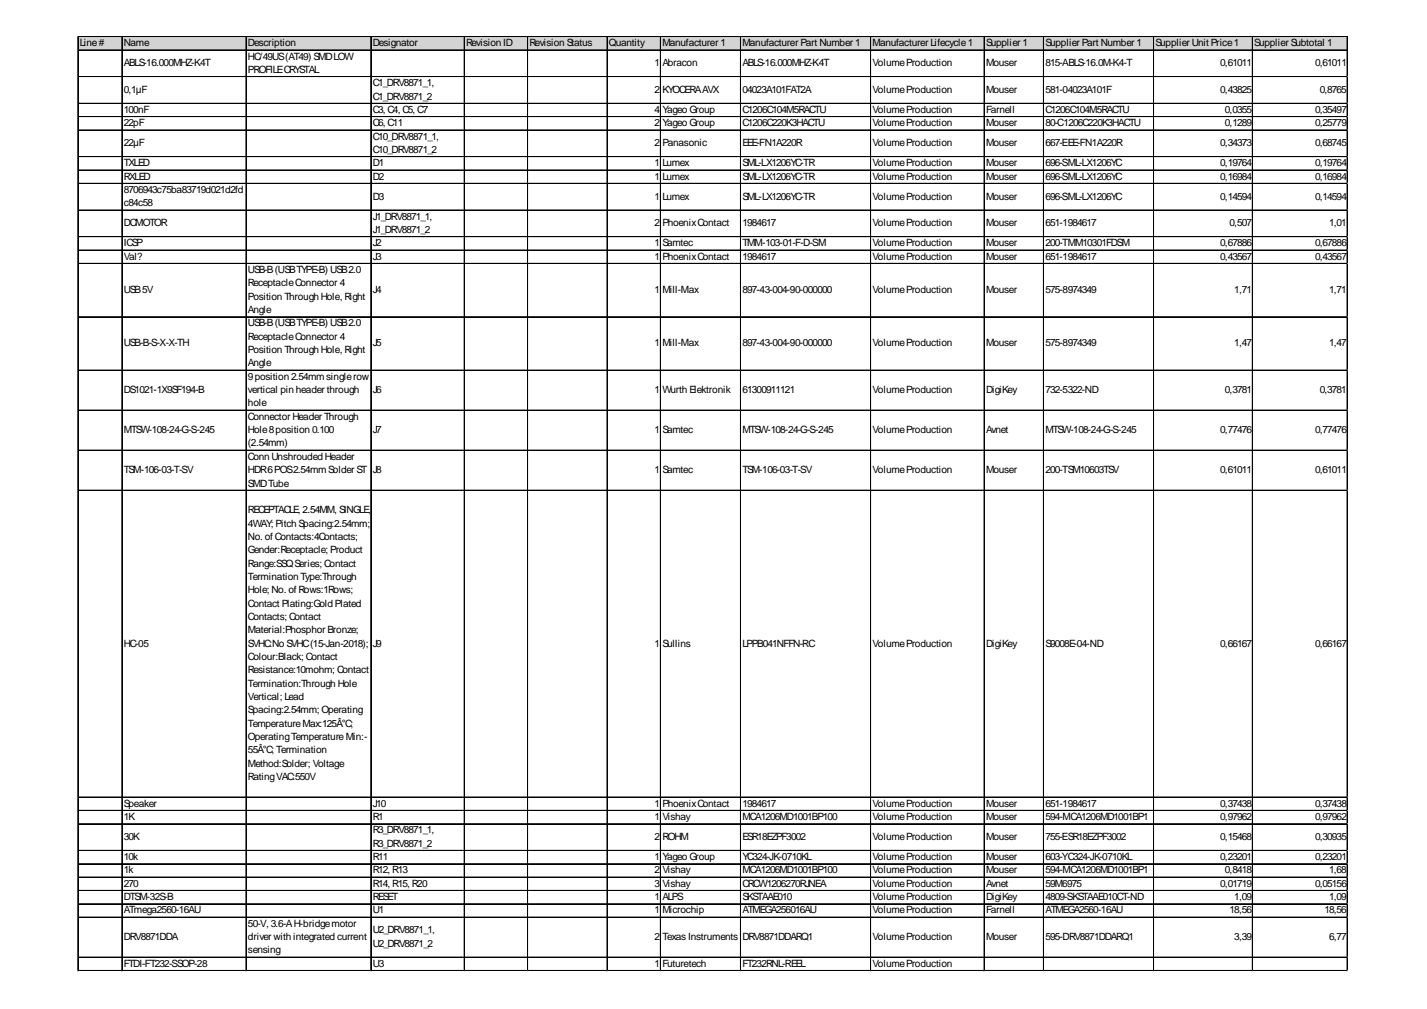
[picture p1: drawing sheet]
<svg xmlns="http://www.w3.org/2000/svg" width="297mm" height="210mm" viewBox="0 0 297 210" stroke-linecap="round" stroke-linejoin="round" font-family="sans-serif">
<defs><g id="words">
<g font-size="2.1">
<text x="16.6" y="9.6">Line#</text>
<text x="25.8" y="9.6">Name</text>
<text x="51.6" y="9.6">Description</text>
<text x="77.6" y="9.6">Designator</text>
<text x="97" y="9.6">Revision ID</text>
<text x="110.2" y="9.6">Revision Status</text>
<text x="126.8" y="9.6">Quantity</text>
<text x="137.9" y="9.6">Manufacturer 1</text>
<text x="154.5" y="9.6">Manufacturer Part Number 1</text>
<text x="181.6" y="9.6">Manufacturer Lifecycle1</text>
<text x="205.2" y="9.6">Supplier 1</text>
<text x="217.6" y="9.6">Supplier Part Number 1</text>
<text x="240.5" y="9.6">Supplier Unit Price1</text>
<text x="261.1" y="9.6">Supplier Subtotal 1</text>
<text x="25.8" y="13.8">ABLS-16.000MHZ-K4T</text>
<text x="51.6" y="12.4">HC/49US(AT49) SMDLOW</text>
<text x="51.6" y="15.2">PROFILECRYSTAL</text>
<text x="77.6" y="17.9">C1_DRV8871_1,</text>
<text x="136.2" y="13.8">1</text>
<text x="137.9" y="13.8">Abracon</text>
<text x="154.5" y="13.8">ABLS-16.000MHZ-K4T</text>
<text x="181.6" y="13.8">VolumeProduction</text>
<text x="205.2" y="13.8">Mouser</text>
<text x="217.6" y="13.8">815-ABLS-16.0M-K4-T</text>
<text x="254" y="13.8">0,61011</text>
<text x="273.7" y="13.8">0,61011</text>
<text x="25.8" y="19.3">0,1µF</text>
<text x="25.8" y="23.5">100nF</text>
<text x="77.6" y="20.7">C1_DRV8871_2</text>
<text x="77.6" y="23.5">C3, C4, C5, C7</text>
<text x="136.2" y="19.3">2</text>
<text x="136.2" y="23.5">4</text>
<text x="137.9" y="19.3">KYOCERAAVX</text>
<text x="137.9" y="23.5">Yageo Group</text>
<text x="154.5" y="19.3">04023A101FAT2A</text>
<text x="154.5" y="23.5">C1206C104M5RACTU</text>
<text x="181.6" y="19.3">VolumeProduction</text>
<text x="181.6" y="23.5">VolumeProduction</text>
<text x="205.2" y="19.3">Mouser</text>
<text x="205.2" y="23.5">Farnell</text>
<text x="217.6" y="19.3">581-04023A101F</text>
<text x="217.6" y="23.5">C1206C104M5RACTU</text>
<text x="254" y="19.3">0,43825</text>
<text x="255" y="23.5">0,0355</text>
<text x="273.7" y="23.5">0,35497</text>
<text x="274.7" y="19.3">0,8765</text>
<text x="25.8" y="26.3">22pF</text>
<text x="77.6" y="26.3">C6, C11</text>
<text x="77.6" y="29.1">C10_DRV8871_1,</text>
<text x="136.2" y="26.3">2</text>
<text x="137.9" y="26.3">Yageo Group</text>
<text x="154.5" y="26.3">C1206C220K3HACTU</text>
<text x="181.6" y="26.3">VolumeProduction</text>
<text x="205.2" y="26.3">Mouser</text>
<text x="217.6" y="26.3">80-C1206C220K3HACTU</text>
<text x="255" y="26.3">0,1289</text>
<text x="273.7" y="26.3">0,25779</text>
<text x="25.8" y="30.4">22µF</text>
<text x="25.8" y="34.6">TXLED</text>
<text x="77.6" y="31.8">C10_DRV8871_2</text>
<text x="77.6" y="34.6">D1</text>
<text x="136.2" y="30.4">2</text>
<text x="136.2" y="34.6">1</text>
<text x="137.9" y="30.4">Panasonic</text>
<text x="137.9" y="34.6">Lumex</text>
<text x="154.5" y="30.4">EEE-FN1A220R</text>
<text x="154.5" y="34.6">SML-LX1206YC-TR</text>
<text x="181.6" y="30.4">VolumeProduction</text>
<text x="181.6" y="34.6">VolumeProduction</text>
<text x="205.2" y="30.4">Mouser</text>
<text x="205.2" y="34.6">Mouser</text>
<text x="217.6" y="30.4">667-EEE-FN1A220R</text>
<text x="217.6" y="34.6">696-SML-LX1206YC</text>
<text x="254" y="30.4">0,34373</text>
<text x="254" y="34.6">0,19764</text>
<text x="273.7" y="30.4">0,68745</text>
<text x="273.7" y="34.6">0,19764</text>
<text x="25.8" y="37.4">RXLED</text>
<text x="25.8" y="40.2">8706943c75ba83719d021d2fd</text>
<text x="77.6" y="37.4">D2</text>
<text x="77.6" y="41.5">D3</text>
<text x="136.2" y="37.4">1</text>
<text x="136.2" y="41.5">1</text>
<text x="137.9" y="37.4">Lumex</text>
<text x="137.9" y="41.5">Lumex</text>
<text x="154.5" y="37.4">SML-LX1206YC-TR</text>
<text x="154.5" y="41.5">SML-LX1206YC-TR</text>
<text x="181.6" y="37.4">VolumeProduction</text>
<text x="181.6" y="41.5">VolumeProduction</text>
<text x="205.2" y="37.4">Mouser</text>
<text x="205.2" y="41.5">Mouser</text>
<text x="217.6" y="37.4">696-SML-LX1206YC</text>
<text x="217.6" y="41.5">696-SML-LX1206YC</text>
<text x="254" y="37.4">0,16984</text>
<text x="254" y="41.5">0,14594</text>
<text x="273.7" y="37.4">0,16984</text>
<text x="273.7" y="41.5">0,14594</text>
<text x="25.8" y="42.9">c84c58</text>
<text x="25.8" y="47.1">DCMOTOR</text>
<text x="77.6" y="45.7">J1_DRV8871_1,</text>
<text x="136.2" y="47.1">2</text>
<text x="137.9" y="47.1">PhoenixContact</text>
<text x="154.5" y="47.1">1984617</text>
<text x="181.6" y="47.1">VolumeProduction</text>
<text x="205.2" y="47.1">Mouser</text>
<text x="217.6" y="47.1">651-1984617</text>
<text x="256" y="47.1">0,507</text>
<text x="276.6" y="47.1">1,01</text>
<text x="25.8" y="51.3">ICSP</text>
<text x="77.6" y="48.5">J1_DRV8871_2</text>
<text x="77.6" y="51.3">J2</text>
<text x="136.2" y="51.3">1</text>
<text x="137.9" y="51.3">Samtec</text>
<text x="154.5" y="51.3">TMM-103-01-F-D-SM</text>
<text x="181.6" y="51.3">VolumeProduction</text>
<text x="205.2" y="51.3">Mouser</text>
<text x="217.6" y="51.3">200-TMM10301FDSM</text>
<text x="254" y="51.3">0,67886</text>
<text x="273.7" y="51.3">0,67886</text>
<text x="25.8" y="54">Val?</text>
<text x="51.6" y="56.8">USB-B(USBTYPE-B) USB2.0</text>
<text x="51.6" y="59.6">ReceptacleConnector 4</text>
<text x="77.6" y="54">J3</text>
<text x="136.2" y="54">1</text>
<text x="137.9" y="54">PhoenixContact</text>
<text x="154.5" y="54">1984617</text>
<text x="181.6" y="54">VolumeProduction</text>
<text x="205.2" y="54">Mouser</text>
<text x="217.6" y="54">651-1984617</text>
<text x="254" y="54">0,43567</text>
<text x="273.7" y="54">0,43567</text>
<text x="25.8" y="61">USB5V</text>
<text x="51.6" y="62.4">Position Through Hole, Right</text>
<text x="51.6" y="65.1">Angle</text>
<text x="77.6" y="61">J4</text>
<text x="136.2" y="61">1</text>
<text x="137.9" y="61">Mill-Max</text>
<text x="154.5" y="61">897-43-004-90-000000</text>
<text x="181.6" y="61">VolumeProduction</text>
<text x="205.2" y="61">Mouser</text>
<text x="217.6" y="61">575-8974349</text>
<text x="256.9" y="61">1,71</text>
<text x="276.6" y="61">1,71</text>
<text x="51.6" y="67.9">USB-B(USBTYPE-B) USB2.0</text>
<text x="51.6" y="70.7">ReceptacleConnector 4</text>
<text x="25.8" y="72.1">USB-B-S-X-X-TH</text>
<text x="51.6" y="73.5">Position Through Hole, Right</text>
<text x="51.6" y="76.2">Angle</text>
<text x="77.6" y="72.1">J5</text>
<text x="136.2" y="72.1">1</text>
<text x="137.9" y="72.1">Mill-Max</text>
<text x="154.5" y="72.1">897-43-004-90-000000</text>
<text x="181.6" y="72.1">VolumeProduction</text>
<text x="205.2" y="72.1">Mouser</text>
<text x="217.6" y="72.1">575-8974349</text>
<text x="256.9" y="72.1">1,47</text>
<text x="276.6" y="72.1">1,47</text>
<text x="25.8" y="81.8">DS1021-1X9SF194-B</text>
<text x="51.6" y="79">9position 2.54mmsinglerow</text>
<text x="51.6" y="81.8">vertical pin header through</text>
<text x="77.6" y="81.8">J6</text>
<text x="136.2" y="81.8">1</text>
<text x="137.9" y="81.8">Wurth Elektronik</text>
<text x="154.5" y="81.8">61300911121</text>
<text x="181.6" y="81.8">VolumeProduction</text>
<text x="205.2" y="81.8">DigiKey</text>
<text x="217.6" y="81.8">732-5322-ND</text>
<text x="255" y="81.8">0,3781</text>
<text x="274.7" y="81.8">0,3781</text>
<text x="51.6" y="84.6">hole</text>
<text x="51.6" y="87.3">Connector Header Through</text>
<text x="25.8" y="90.1">MTSW-108-24-G-S-245</text>
<text x="51.6" y="90.1">Hole8position 0.100</text>
<text x="51.6" y="92.9">(2.54mm)</text>
<text x="51.6" y="95.7">Conn Unshrouded Header</text>
<text x="77.6" y="90.1">J7</text>
<text x="136.2" y="90.1">1</text>
<text x="137.9" y="90.1">Samtec</text>
<text x="154.5" y="90.1">MTSW-108-24-G-S-245</text>
<text x="181.6" y="90.1">VolumeProduction</text>
<text x="205.2" y="90.1">Avnet</text>
<text x="217.6" y="90.1">MTSW-108-24-G-S-245</text>
<text x="254" y="90.1">0,77476</text>
<text x="273.7" y="90.1">0,77476</text>
<text x="25.8" y="98.4">TSM-106-03-T-SV</text>
<text x="51.6" y="98.4">HDR6POS2.54mmSolder ST</text>
<text x="51.6" y="101.2">SMDTube</text>
<text x="77.6" y="98.4">J8</text>
<text x="136.2" y="98.4">1</text>
<text x="137.9" y="98.4">Samtec</text>
<text x="154.5" y="98.4">TSM-106-03-T-SV</text>
<text x="181.6" y="98.4">VolumeProduction</text>
<text x="205.2" y="98.4">Mouser</text>
<text x="217.6" y="98.4">200-TSM10603TSV</text>
<text x="254" y="98.4">0,61011</text>
<text x="273.7" y="98.4">0,61011</text>
<text x="51.6" y="106.8">RECEPTACLE, 2.54MM, SINGLE,</text>
<text x="51.6" y="109.5">4WAY; Pitch Spacing:2.54mm;</text>
<text x="51.6" y="112.3">No. of Contacts:4Contacts;</text>
<text x="51.6" y="115.1">Gender:Receptacle; Product</text>
<text x="51.6" y="117.9">Range:SSQSeries; Contact</text>
<text x="51.6" y="120.6">Termination Type:Through</text>
<text x="51.6" y="123.4">Hole; No. of Rows:1Rows;</text>
<text x="51.6" y="126.2">Contact Plating:Gold Plated</text>
<text x="51.6" y="129">Contacts; Contact</text>
<text x="51.6" y="131.7">Material:Phosphor Bronze;</text>
<text x="25.8" y="134.5">HC-05</text>
<text x="51.6" y="134.5">SVHC:No SVHC(15-Jan-2018);</text>
<text x="51.6" y="137.3">Colour:Black; Contact</text>
<text x="77.6" y="134.5">J9</text>
<text x="136.2" y="134.5">1</text>
<text x="137.9" y="134.5">Sullins</text>
<text x="154.5" y="134.5">LPPB041NFFN-RC</text>
<text x="181.6" y="134.5">VolumeProduction</text>
<text x="205.2" y="134.5">DigiKey</text>
<text x="217.6" y="134.5">S9008E-04-ND</text>
<text x="254" y="134.5">0,66167</text>
<text x="273.7" y="134.5">0,66167</text>
<text x="51.6" y="140.1">Resistance:10mohm; Contact</text>
<text x="51.6" y="142.8">Termination:Through Hole</text>
<text x="51.6" y="145.6">Vertical; Lead</text>
<text x="51.6" y="148.4">Spacing:2.54mm; Operating</text>
<text x="51.6" y="151.2">TemperatureMax:125Â°C;</text>
<text x="51.6" y="153.9">OperatingTemperatureMin:-</text>
<text x="51.6" y="156.7">55Â°C; Termination</text>
<text x="51.6" y="159.5">Method:Solder; Voltage</text>
<text x="25.8" y="167.8">Speaker</text>
<text x="51.6" y="162.3">RatingVAC:550V</text>
<text x="77.6" y="167.8">J10</text>
<text x="136.2" y="167.8">1</text>
<text x="137.9" y="167.8">PhoenixContact</text>
<text x="154.5" y="167.8">1984617</text>
<text x="181.6" y="167.8">VolumeProduction</text>
<text x="205.2" y="167.8">Mouser</text>
<text x="217.6" y="167.8">651-1984617</text>
<text x="254" y="167.8">0,37438</text>
<text x="273.7" y="167.8">0,37438</text>
<text x="25.8" y="170.6">1K</text>
<text x="77.6" y="170.6">R1</text>
<text x="77.6" y="173.4">R3_DRV8871_1,</text>
<text x="136.2" y="170.6">1</text>
<text x="137.9" y="170.6">Vishay</text>
<text x="154.5" y="170.6">MCA1206MD1001BP100</text>
<text x="181.6" y="170.6">VolumeProduction</text>
<text x="205.2" y="170.6">Mouser</text>
<text x="217.6" y="170.6">594-MCA1206MD1001BP1</text>
<text x="254" y="170.6">0,97962</text>
<text x="273.7" y="170.6">0,97962</text>
<text x="25.8" y="174.8">30K</text>
<text x="25.8" y="178.9">10k</text>
<text x="77.6" y="176.1">R3_DRV8871_2</text>
<text x="77.6" y="178.9">R11</text>
<text x="136.2" y="174.8">2</text>
<text x="136.2" y="178.9">1</text>
<text x="137.9" y="174.8">ROHM</text>
<text x="137.9" y="178.9">Yageo Group</text>
<text x="154.5" y="174.8">ESR18EZPF3002</text>
<text x="154.5" y="178.9">YC324-JK-0710KL</text>
<text x="181.6" y="174.8">VolumeProduction</text>
<text x="181.6" y="178.9">VolumeProduction</text>
<text x="205.2" y="174.8">Mouser</text>
<text x="205.2" y="178.9">Mouser</text>
<text x="217.6" y="174.8">755-ESR18EZPF3002</text>
<text x="217.6" y="178.9">603-YC324-JK-0710KL</text>
<text x="254" y="174.8">0,15468</text>
<text x="254" y="178.9">0,23201</text>
<text x="273.7" y="174.8">0,30935</text>
<text x="273.7" y="178.9">0,23201</text>
<text x="25.8" y="181.7">1k</text>
<text x="25.8" y="184.5">270</text>
<text x="77.6" y="181.7">R12, R13</text>
<text x="77.6" y="184.5">R14, R15, R20</text>
<text x="136.2" y="181.7">2</text>
<text x="136.2" y="184.5">3</text>
<text x="137.9" y="181.7">Vishay</text>
<text x="137.9" y="184.5">Vishay</text>
<text x="154.5" y="181.7">MCA1206MD1001BP100</text>
<text x="154.5" y="184.5">CRCW1206270RJNEA</text>
<text x="181.6" y="181.7">VolumeProduction</text>
<text x="181.6" y="184.5">VolumeProduction</text>
<text x="205.2" y="181.7">Mouser</text>
<text x="205.2" y="184.5">Avnet</text>
<text x="217.6" y="181.7">594-MCA1206MD1001BP1</text>
<text x="217.6" y="184.5">59M6975</text>
<text x="254" y="184.5">0,01719</text>
<text x="255" y="181.7">0,8418</text>
<text x="273.7" y="184.5">0,05156</text>
<text x="276.6" y="181.7">1,68</text>
<text x="25.8" y="187.2">DTSM-32S-B</text>
<text x="25.8" y="190">ATmega2560-16AU</text>
<text x="77.6" y="187.2">RESET</text>
<text x="77.6" y="190">U1</text>
<text x="136.2" y="187.2">1</text>
<text x="136.2" y="190">1</text>
<text x="137.9" y="187.2">ALPS</text>
<text x="137.9" y="190">Microchip</text>
<text x="154.5" y="187.2">SKSTAAE010</text>
<text x="154.5" y="190">ATMEGA256016AU</text>
<text x="181.6" y="187.2">VolumeProduction</text>
<text x="181.6" y="190">VolumeProduction</text>
<text x="205.2" y="187.2">DigiKey</text>
<text x="205.2" y="190">Farnell</text>
<text x="217.6" y="187.2">4809-SKSTAAE010CT-ND</text>
<text x="217.6" y="190">ATMEGA2560-16AU</text>
<text x="256" y="190">18,56</text>
<text x="256.9" y="187.2">1,09</text>
<text x="275.7" y="190">18,56</text>
<text x="276.6" y="187.2">1,09</text>
<text x="25.8" y="195.6">DRV8871DDA</text>
<text x="51.6" y="192.8">50-V, 3.6-AH-bridgemotor</text>
<text x="51.6" y="195.6">driver with integrated current</text>
<text x="77.6" y="194.2">U2_DRV8871_1,</text>
<text x="77.6" y="197">U2_DRV8871_2</text>
<text x="136.2" y="195.6">2</text>
<text x="137.9" y="195.6">TexasInstruments</text>
<text x="154.5" y="195.6">DRV8871DDARQ1</text>
<text x="181.6" y="195.6">VolumeProduction</text>
<text x="205.2" y="195.6">Mouser</text>
<text x="217.6" y="195.6">595-DRV8871DDARQ1</text>
<text x="256.9" y="195.6">3,39</text>
<text x="276.6" y="195.6">6,77</text>
<text x="25.8" y="201.1">FTDI-FT232-SSOP-28</text>
<text x="51.6" y="198.4">sensing</text>
<text x="77.6" y="201.1">U3</text>
<text x="136.2" y="201.1">1</text>
<text x="137.9" y="201.1">Futuretech</text>
<text x="154.5" y="201.1">FT232RNL-REEL</text>
<text x="181.6" y="201.1">VolumeProduction</text>
</g>
</g></defs>
<path d="M16.3 7.7h264.3v2.8h-264.3z" fill="#d3d3d3"/>
<g fill="none" stroke="#000" stroke-width=".21">
<path d="M16.2 7.6v194.4M16.3 7.6v194.4M16.3 7.6h264.2M16.3 7.7h264.2M16.3 10.4h264.2M16.3 15.9h264.2M16.3 16h264.2M25.4 7.7v194.3M51.2 7.7v194.3M51.3 7.7v194.3M77.2 7.7v194.3M96.6 7.7v194.3"/>
<path d="M96.7 7.7v194.3M109.8 7.7v194.3M109.9 7.7v194.3M126.3 7.7v194.3M126.4 7.7v194.3M137.5 7.7v194.3M154.1 7.7v194.3M154.2 7.7v194.3M181.2 7.7v194.3M181.3 7.7v194.3M204.8 7.7v194.3M204.9 7.7v194.3"/>
<path d="M217.2 7.7v194.3M217.3 7.7v194.3M240.1 7.7v194.3M240.2 7.7v194.3M260.7 7.7v194.3M280.4 7.7v194.3M280.5 7.7v194.3M16.3 21.5h264.2M16.3 24.3h264.2M16.3 27h264.2M16.3 27.1h264.2M16.3 32.6h264.2"/>
<path d="M16.3 35.4h264.2M16.3 38.1h264.2M16.3 38.2h264.2M16.3 43.7h264.2M16.3 43.8h264.2M16.3 49.2h264.2M16.3 49.3h264.2M16.3 52h264.2M16.3 52.1h264.2M16.3 54.8h264.2M16.3 54.9h264.2M16.3 65.9h264.2"/>
<path d="M16.3 66h264.2M16.3 77h264.2M16.3 77.1h264.2M16.3 85.3h264.2M16.3 85.4h264.2M16.3 93.6h264.2M16.3 93.7h264.2M16.3 102h264.2M16.3 165.8h264.2M16.3 165.9h264.2M16.3 168.6h264.2M16.3 171.3h264.2"/>
<path d="M16.3 171.4h264.2M16.3 176.9h264.2M16.3 177h264.2M16.3 179.7h264.2M16.3 182.5h264.2M16.3 185.2h264.2M16.3 185.3h264.2M16.3 188h264.2M16.3 188.1h264.2M16.3 190.8h264.2M16.3 199.1h264.2M16.3 199.2h264.2"/>
<path d="M16.3 201.9h264.2"/>
</g>
<path d="M16.2 202v.1" fill="none" stroke="#e0e0e0" stroke-width=".21"/>
<path d="M16.2 202l.1 .1z" fill="#e0e0e0"/>
<path d="M25.4 202v.1" fill="none" stroke="#e0e0e0" stroke-width=".21"/>
<path d="M25.4 202l.1 .1z" fill="#e0e0e0"/>
<path d="M51.2 202v.1" fill="none" stroke="#e0e0e0" stroke-width=".21"/>
<path d="M51.2 202l.1 .1z" fill="#e0e0e0"/>
<path d="M77.2 202v.1" fill="none" stroke="#e0e0e0" stroke-width=".21"/>
<path d="M77.2 202l.1 .1z" fill="#e0e0e0"/>
<path d="M96.6 202v.1" fill="none" stroke="#e0e0e0" stroke-width=".21"/>
<path d="M96.6 202l.2 .1z" fill="#e0e0e0"/>
<path d="M109.8 202v.1" fill="none" stroke="#e0e0e0" stroke-width=".21"/>
<path d="M109.8 202l.2 .1z" fill="#e0e0e0"/>
<path d="M126.3 202v.1" fill="none" stroke="#e0e0e0" stroke-width=".21"/>
<path d="M126.3 202l.2 .1z" fill="#e0e0e0"/>
<path d="M137.5 202v.1" fill="none" stroke="#e0e0e0" stroke-width=".21"/>
<path d="M137.5 202l.1 .1z" fill="#e0e0e0"/>
<path d="M154.1 202v.1" fill="none" stroke="#e0e0e0" stroke-width=".21"/>
<path d="M154.1 202l.2 .1z" fill="#e0e0e0"/>
<path d="M181.2 202v.1" fill="none" stroke="#e0e0e0" stroke-width=".21"/>
<path d="M181.2 202l.2 .1z" fill="#e0e0e0"/>
<path d="M204.8 202v.1" fill="none" stroke="#e0e0e0" stroke-width=".21"/>
<path d="M204.8 202l.2 .1z" fill="#e0e0e0"/>
<path d="M217.2 202v.1" fill="none" stroke="#e0e0e0" stroke-width=".21"/>
<path d="M217.2 202l.1 .1z" fill="#e0e0e0"/>
<path d="M240.1 202v.1" fill="none" stroke="#e0e0e0" stroke-width=".21"/>
<path d="M240.1 202l.2 .1z" fill="#e0e0e0"/>
<path d="M260.7 202v.1" fill="none" stroke="#e0e0e0" stroke-width=".21"/>
<path d="M260.7 202l.1 .1z" fill="#e0e0e0"/>
<path d="M280.4 202v.1" fill="none" stroke="#e0e0e0" stroke-width=".21"/>
<path d="M280.4 202l.1 .1z" fill="#e0e0e0"/>
<path d="M280.5 15.9h.1" fill="none" stroke="#e0e0e0" stroke-width=".21"/>
<path d="M280.5 15.9l.1 .2z" fill="#e0e0e0"/>
<path d="M280.5 21.5h.1" fill="none" stroke="#e0e0e0" stroke-width=".21"/>
<path d="M280.5 21.5l.1 .1z" fill="#e0e0e0"/>
<path d="M280.5 24.3h.1" fill="none" stroke="#e0e0e0" stroke-width=".21"/>
<path d="M280.5 24.3l.1 .1z" fill="#e0e0e0"/>
<path d="M280.5 27h.1" fill="none" stroke="#e0e0e0" stroke-width=".21"/>
<path d="M280.5 27l.1 .2z" fill="#e0e0e0"/>
<path d="M280.5 32.6h.1" fill="none" stroke="#e0e0e0" stroke-width=".21"/>
<path d="M280.5 32.6l.1 .1z" fill="#e0e0e0"/>
<path d="M280.5 35.4h.1" fill="none" stroke="#e0e0e0" stroke-width=".21"/>
<path d="M280.5 35.4l.1 .1z" fill="#e0e0e0"/>
<path d="M280.5 38.1h.1" fill="none" stroke="#e0e0e0" stroke-width=".21"/>
<path d="M280.5 38.1l.1 .2z" fill="#e0e0e0"/>
<path d="M280.5 43.7h.1" fill="none" stroke="#e0e0e0" stroke-width=".21"/>
<path d="M280.5 43.7l.1 .1z" fill="#e0e0e0"/>
<path d="M280.5 49.2h.1" fill="none" stroke="#e0e0e0" stroke-width=".21"/>
<path d="M280.5 49.2l.1 .2z" fill="#e0e0e0"/>
<path d="M280.5 52h.1" fill="none" stroke="#e0e0e0" stroke-width=".21"/>
<path d="M280.5 52l.1 .1z" fill="#e0e0e0"/>
<path d="M280.5 54.8h.1" fill="none" stroke="#e0e0e0" stroke-width=".21"/>
<path d="M280.5 54.8l.1 .1z" fill="#e0e0e0"/>
<path d="M280.5 65.9h.1" fill="none" stroke="#e0e0e0" stroke-width=".21"/>
<path d="M280.5 65.9l.1 .1z" fill="#e0e0e0"/>
<path d="M280.5 77h.1" fill="none" stroke="#e0e0e0" stroke-width=".21"/>
<path d="M280.5 77l.1 .1z" fill="#e0e0e0"/>
<path d="M280.5 85.3h.1" fill="none" stroke="#e0e0e0" stroke-width=".21"/>
<path d="M280.5 85.3l.1 .2z" fill="#e0e0e0"/>
<path d="M280.5 93.6h.1" fill="none" stroke="#e0e0e0" stroke-width=".21"/>
<path d="M280.5 93.6l.1 .2z" fill="#e0e0e0"/>
<path d="M280.5 102h.1" fill="none" stroke="#e0e0e0" stroke-width=".21"/>
<path d="M280.5 102l.1 .1z" fill="#e0e0e0"/>
<path d="M280.5 165.8h.1" fill="none" stroke="#e0e0e0" stroke-width=".21"/>
<path d="M280.5 165.8l.1 .1z" fill="#e0e0e0"/>
<path d="M280.5 168.6h.1" fill="none" stroke="#e0e0e0" stroke-width=".21"/>
<path d="M280.5 168.6l.1 .1z" fill="#e0e0e0"/>
<path d="M280.5 171.3h.1" fill="none" stroke="#e0e0e0" stroke-width=".21"/>
<path d="M280.5 171.3l.1 .2z" fill="#e0e0e0"/>
<path d="M280.5 176.9h.1" fill="none" stroke="#e0e0e0" stroke-width=".21"/>
<path d="M280.5 176.9l.1 .1z" fill="#e0e0e0"/>
<path d="M280.5 179.7h.1" fill="none" stroke="#e0e0e0" stroke-width=".21"/>
<path d="M280.5 179.7l.1 .1z" fill="#e0e0e0"/>
<path d="M280.5 182.5h.1" fill="none" stroke="#e0e0e0" stroke-width=".21"/>
<path d="M280.5 182.5l.1 .1z" fill="#e0e0e0"/>
<path d="M280.5 185.2h.1" fill="none" stroke="#e0e0e0" stroke-width=".21"/>
<path d="M280.5 185.2l.1 .2z" fill="#e0e0e0"/>
<path d="M280.5 188h.1" fill="none" stroke="#e0e0e0" stroke-width=".21"/>
<path d="M280.5 188l.1 .1z" fill="#e0e0e0"/>
<path d="M280.5 190.8h.1" fill="none" stroke="#e0e0e0" stroke-width=".21"/>
<path d="M280.5 190.8l.1 .1z" fill="#e0e0e0"/>
<path d="M280.5 199.1h.1" fill="none" stroke="#e0e0e0" stroke-width=".21"/>
<path d="M280.5 199.1l.1 .1z" fill="#e0e0e0"/>
<path d="M280.5 201.9h.1" fill="none" stroke="#e0e0e0" stroke-width=".21"/>
<path d="M280.5 201.9l.1 .1z" fill="#e0e0e0"/>
<use href="#words"/>
</svg>
